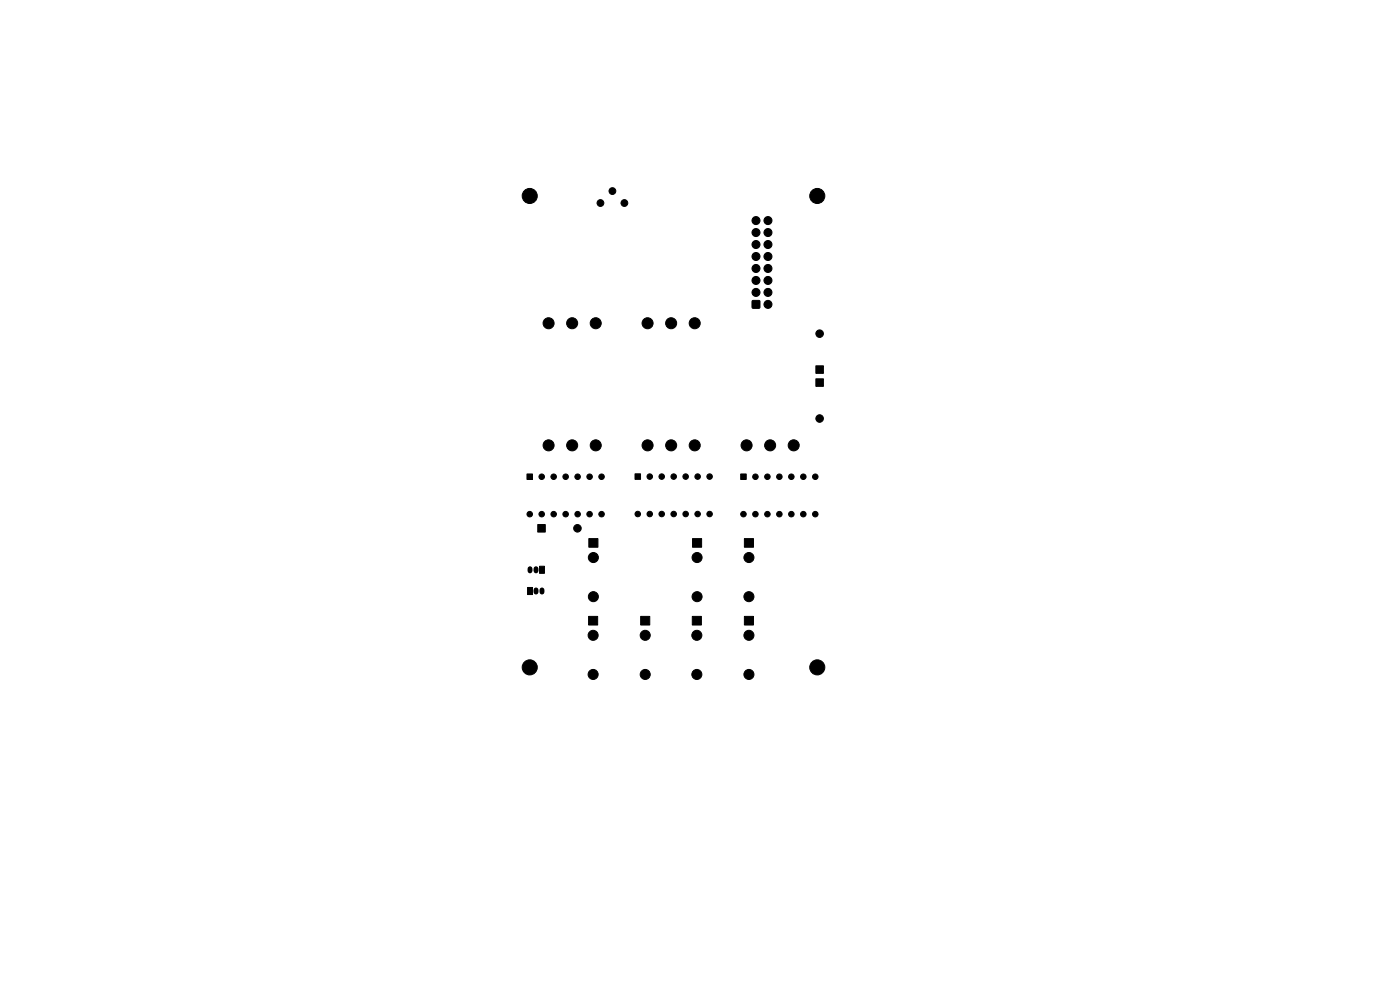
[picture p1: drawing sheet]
<svg xmlns="http://www.w3.org/2000/svg" width="297mm" height="210mm" viewBox="0 0 297 210" stroke-linecap="round" stroke-linejoin="round" font-family="sans-serif">
<g fill="#000" stroke="#000" stroke-width=".21">
<path d="M159.6 63.8h1.6v1.5h-1.6zM173.1 77.6h1.6v1.6h-1.6zM173.1 80.4h1.6v1.6h-1.6zM111.8 100.5h1.2v1.2h-1.2zM114.1 111.3h1.6v1.6h-1.6zM124.9 114.3h1.9v1.8h-1.9zM134.7 100.5h1.2v1.2h-1.2zM146.9 114.3h1.9v1.8h-1.9zM157.1 100.5h1.2v1.2h-1.2zM157.9 114.3h1.9v1.8h-1.9zM111.9 124.6h1.1v1.5h-1.1zM114.5 120.1h1v1.5h-1z"/>
<path d="M124.9 130.8h1.9v1.8h-1.9zM135.9 130.8h1.9v1.8h-1.9zM146.9 130.8h1.9v1.8h-1.9zM157.9 130.8h1.9v1.8h-1.9z"/>
<circle cx="112.4" cy="41.6" r="1.6"/>
<circle cx="127.4" cy="43.1" r=".72"/>
<circle cx="129.9" cy="40.5" r=".72"/>
<circle cx="132.5" cy="43.1" r=".72"/>
<circle cx="160.4" cy="54.4" r=".85"/>
<circle cx="160.4" cy="46.8" r=".85"/>
<circle cx="160.4" cy="49.3" r=".85"/>
<circle cx="160.4" cy="59.5" r=".85"/>
<circle cx="160.4" cy="51.9" r=".85"/>
<circle cx="160.4" cy="56.9" r=".85"/>
<circle cx="162.9" cy="49.3" r=".85"/>
<circle cx="162.9" cy="59.5" r=".85"/>
<circle cx="162.9" cy="54.4" r=".85"/>
<circle cx="162.9" cy="56.9" r=".85"/>
<circle cx="162.9" cy="51.9" r=".85"/>
<circle cx="162.9" cy="46.8" r=".85"/>
<circle cx="173.4" cy="41.6" r="1.6"/>
<circle cx="116.4" cy="68.6" r="1.17"/>
<circle cx="121.4" cy="68.6" r="1.17"/>
<circle cx="126.4" cy="68.6" r="1.17"/>
<circle cx="137.4" cy="68.6" r="1.17"/>
<circle cx="142.4" cy="68.6" r="1.17"/>
<circle cx="147.4" cy="68.6" r="1.17"/>
<circle cx="160.4" cy="62" r=".85"/>
<circle cx="162.9" cy="64.6" r=".85"/>
<circle cx="162.9" cy="62" r=".85"/>
<circle cx="173.9" cy="70.8" r=".8"/>
<circle cx="116.4" cy="94.5" r="1.17"/>
<circle cx="121.4" cy="94.5" r="1.17"/>
<circle cx="126.4" cy="94.5" r="1.17"/>
<circle cx="137.4" cy="94.5" r="1.17"/>
<circle cx="142.4" cy="94.5" r="1.17"/>
<circle cx="147.4" cy="94.5" r="1.17"/>
<circle cx="158.4" cy="94.5" r="1.17"/>
<circle cx="163.4" cy="94.5" r="1.17"/>
<circle cx="168.4" cy="94.5" r="1.17"/>
<circle cx="173.9" cy="88.8" r=".8"/>
<circle cx="112.4" cy="109.1" r=".58"/>
<circle cx="114.9" cy="109.1" r=".58"/>
<circle cx="114.9" cy="101.1" r=".58"/>
<circle cx="117.5" cy="109.1" r=".58"/>
<circle cx="117.5" cy="101.1" r=".58"/>
<circle cx="120" cy="109.1" r=".58"/>
<circle cx="120" cy="101.1" r=".58"/>
<circle cx="122.5" cy="112.1" r=".8"/>
<circle cx="122.5" cy="109.1" r=".58"/>
<circle cx="122.5" cy="101.1" r=".58"/>
<circle cx="125.1" cy="109.1" r=".58"/>
<circle cx="125.1" cy="101.1" r=".58"/>
<circle cx="125.9" cy="118.3" r="1.06"/>
<circle cx="127.6" cy="109.1" r=".58"/>
<circle cx="127.6" cy="101.1" r=".58"/>
<circle cx="135.3" cy="109" r=".58"/>
<circle cx="137.8" cy="109" r=".58"/>
<circle cx="137.8" cy="101.1" r=".58"/>
<circle cx="140.4" cy="109" r=".58"/>
<circle cx="140.4" cy="101.1" r=".58"/>
<circle cx="142.9" cy="109" r=".58"/>
<circle cx="142.9" cy="101.1" r=".58"/>
<circle cx="145.5" cy="109" r=".58"/>
<circle cx="145.5" cy="101.1" r=".58"/>
<circle cx="147.9" cy="118.3" r="1.06"/>
<circle cx="148" cy="109" r=".58"/>
<circle cx="148" cy="101.1" r=".58"/>
<circle cx="150.5" cy="109" r=".58"/>
<circle cx="150.5" cy="101.1" r=".58"/>
<circle cx="157.7" cy="109.1" r=".58"/>
<circle cx="158.9" cy="118.3" r="1.06"/>
<circle cx="160.3" cy="109.1" r=".58"/>
<circle cx="160.3" cy="101.1" r=".58"/>
<circle cx="162.8" cy="109.1" r=".58"/>
<circle cx="162.8" cy="101.1" r=".58"/>
<circle cx="165.3" cy="109.1" r=".58"/>
<circle cx="165.3" cy="101.1" r=".58"/>
<circle cx="167.9" cy="109.1" r=".58"/>
<circle cx="167.9" cy="101.1" r=".58"/>
<circle cx="170.4" cy="109.1" r=".58"/>
<circle cx="170.4" cy="101.1" r=".58"/>
<circle cx="173" cy="109.1" r=".58"/>
<circle cx="173" cy="101.1" r=".58"/>
<circle cx="125.8" cy="134.8" r="1.06"/>
<circle cx="125.9" cy="126.6" r="1.06"/>
<circle cx="136.9" cy="134.8" r="1.06"/>
<circle cx="147.8" cy="134.8" r="1.06"/>
<circle cx="147.9" cy="126.6" r="1.06"/>
<circle cx="158.9" cy="134.8" r="1.06"/>
<circle cx="158.9" cy="126.6" r="1.06"/>
<circle cx="112.4" cy="141.6" r="1.6"/>
<circle cx="125.8" cy="143.1" r="1.06"/>
<circle cx="136.9" cy="143.1" r="1.06"/>
<circle cx="147.8" cy="143.1" r="1.06"/>
<circle cx="158.9" cy="143.1" r="1.06"/>
<circle cx="173.4" cy="141.6" r="1.6"/>
</g>
<path d="M112.4 120.6v.5M113.7 120.6v.5M113.7 125.1v.5M115 125.1v.5" fill="none" stroke="#000" stroke-width="1.1"/>
</svg>
